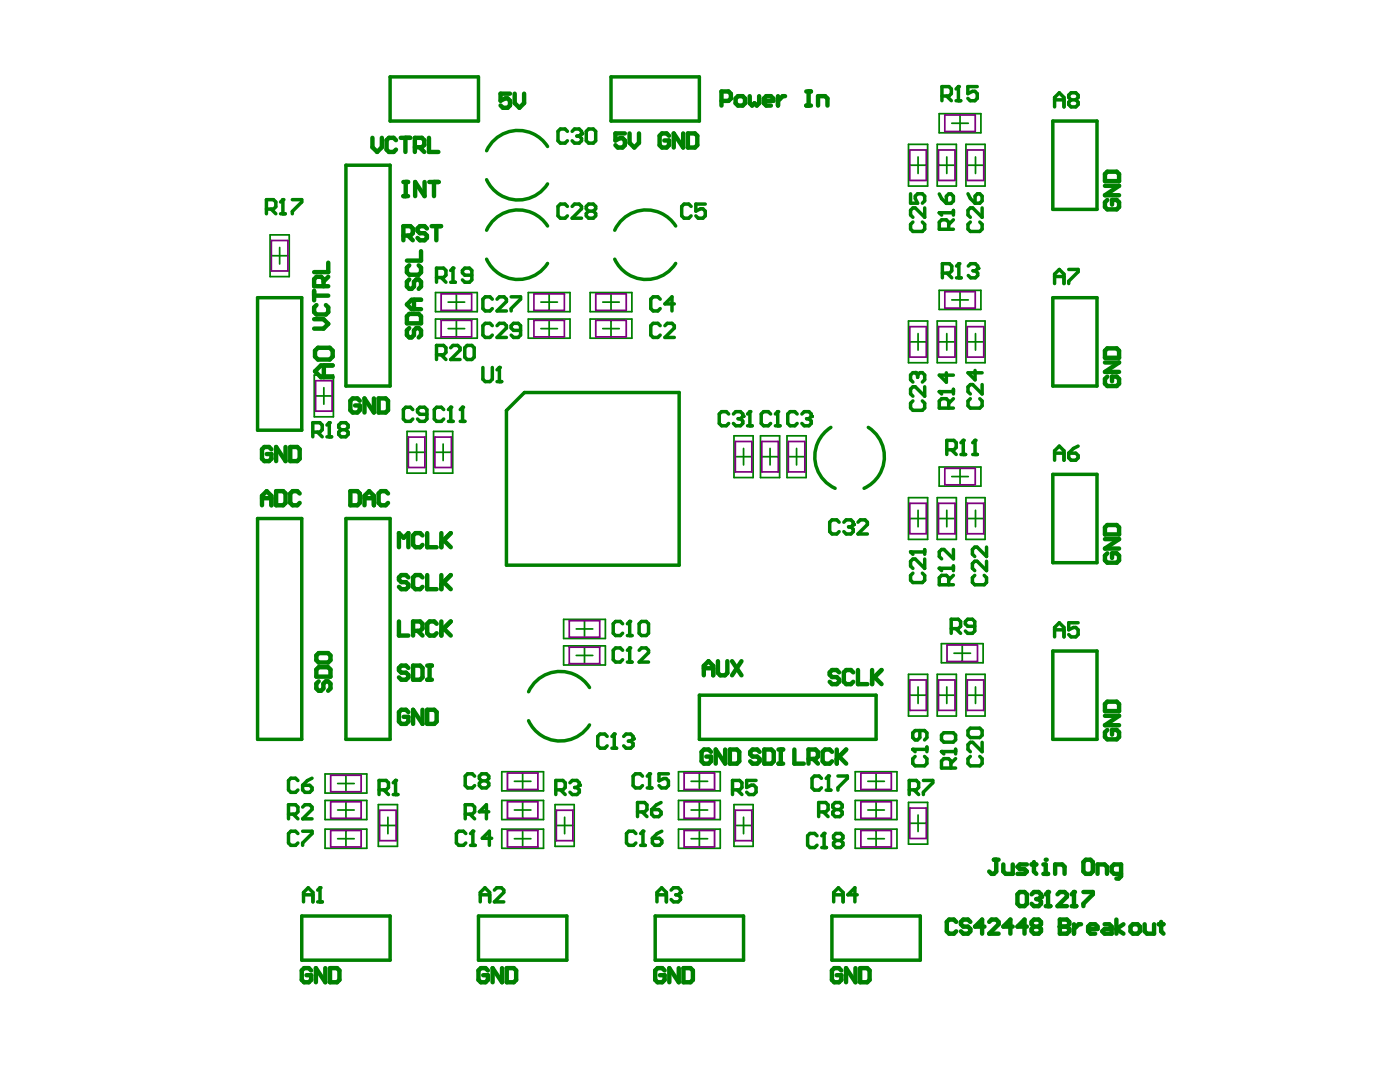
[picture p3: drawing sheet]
<svg xmlns="http://www.w3.org/2000/svg" width="279mm" height="216mm" viewBox="0 0 279 216" stroke-linecap="round" stroke-linejoin="round" font-family="sans-serif">
<g fill="none" stroke="#008000" stroke-width=".35">
<path d="M181.3 28.8h3.8v8.3h-3.8zM181.6 33h3.3M183.2 31.3v3.3M187 28.8h3.9v8.3h-3.9zM187.3 33h3.3M187.4 22.7h8.4v3.8h-8.4zM189 31.3v3.3M189.9 24.6h3.3M191.6 22.9v3.3M192.8 28.8h3.8v8.3h-3.8zM193 33h3.3M194.7 31.3v3.3"/>
<path d="M53.9 46.9h3.8v8.3h-3.8zM54.2 51h3.3M55.8 49.4v3.3M86.9 58.4h8.3v3.8h-8.3zM91.1 58.6v3.3M105.4 58.4h8.4v3.8h-8.4zM109.6 58.6v3.3M117.8 58.4h8.3v3.8h-8.3zM121.9 58.6v3.3M187.4 57.9h8.4v3.9h-8.4zM189.9 59.8h3.3M191.6 58.2v3.3"/>
<path d="M62.7 74.8h3.8v8.4h-3.8zM63 79h3.3M64.6 77.4v3.3M86.9 63.7h8.3v3.8h-8.3zM89.4 65.6h3.3M89.4 60.3h3.3M91.1 63.9v3.3M105.4 63.7h8.4v3.8h-8.4zM107.9 65.6h3.3M107.9 60.3h3.3M109.6 63.9v3.3M117.8 63.7h8.3v3.8h-8.3z"/>
<path d="M120.3 65.6h3.3M120.3 60.3h3.3M121.9 63.9v3.3M181.3 64.1h3.8v8.3h-3.8zM181.6 68.2h3.3M183.2 66.6v3.3M187 64.1h3.9v8.3h-3.9zM187.3 68.2h3.3M189 66.6v3.3M192.8 64.1h3.8v8.3h-3.8zM193 68.2h3.3M194.7 66.6v3.3"/>
<path d="M81.2 86.1h3.9v8.3h-3.9zM81.5 90.2h3.3M83.1 88.6v3.3M86.5 86.1h3.8v8.3h-3.8zM86.8 90.2h3.3M88.4 88.6v3.3M146.5 87h3.8v8.3h-3.8zM146.7 91.1h3.3M148.4 89.5v3.3M151.8 87h3.8v8.3h-3.8zM152 91.1h3.3M153.7 89.5v3.3"/>
<path d="M157.1 87h3.8v8.3h-3.8zM157.3 91.1h3.3M159 89.5v3.3M181.3 99.3h3.8v8.3h-3.8zM187 99.3h3.9v8.3h-3.9zM187.4 93.2h8.4v3.8h-8.4zM189.9 95.1h3.3M191.6 93.4v3.3M192.8 99.3h3.8v8.3h-3.8zM181.6 103.5h3.3M183.2 101.8v3.3M187.3 103.5h3.3"/>
<path d="M189 101.8v3.3M193 103.5h3.3M194.7 101.8v3.3M112.5 123.6h8.3v3.8h-8.3zM112.5 128.9h8.3v3.8h-8.3zM115 130.8h3.3M115 125.5h3.3M116.7 123.8v3.3M116.7 129.1v3.3M181.3 134.6h3.8v8.3h-3.8zM181.6 138.7h3.3M183.2 137.1v3.3"/>
<path d="M187 134.6h3.9v8.3h-3.9zM187.3 138.7h3.3M187.9 128.4h8.3v3.9h-8.3zM189 137.1v3.3M190.4 130.3h3.3M192 128.7v3.3M192.8 134.6h3.8v8.3h-3.8zM193 138.7h3.3M194.7 137.1v3.3M64.9 154.4h8.3v3.8h-8.3zM64.9 159.7h8.3v3.8h-8.3zM67.4 156.3h3.3"/>
<path d="M69 154.7v3.3M69 160v3.3M100.1 154h8.4v3.8h-8.4zM100.1 159.7h8.4v3.8h-8.4zM102.7 155.9h3.3M104.3 154.3v3.2M104.3 160v3.3M135.4 154h8.3v3.8h-8.3zM135.4 159.7h8.3v3.8h-8.3zM137.9 155.9h3.3M139.6 154.3v3.2M139.6 160v3.3"/>
<path d="M170.7 154h8.3v3.8h-8.3zM170.7 159.7h8.3v3.8h-8.3zM173.2 155.9h3.3M174.8 154.3v3.2M174.8 160v3.3M64.9 165.4h8.3v3.9h-8.3zM67.4 167.4h3.3M67.4 161.6h3.3M69 165.7v3.3M75.5 160.6h3.8v8.3h-3.8zM75.8 164.7h3.3M77.4 163.1v3.3"/>
<path d="M100.1 165.4h8.4v3.9h-8.4zM102.7 167.4h3.3M102.7 161.6h3.3M104.3 165.7v3.3M110.8 160.6h3.8v8.3h-3.8zM111 164.7h3.3M112.7 163.1v3.3M135.4 165.4h8.3v3.9h-8.3zM137.9 167.4h3.3M137.9 161.6h3.3M139.6 165.7v3.3M146.5 160.6h3.8v8.3h-3.8z"/>
<path d="M146.7 164.7h3.3M148.4 163.1v3.3M170.7 165.4h8.3v3.9h-8.3zM173.2 167.4h3.3M173.2 161.6h3.3M174.8 165.7v3.3M181.3 160.1h3.8v8.3h-3.8zM181.6 164.3h3.3M183.2 162.6v3.3"/>
</g>
<g fill="none" stroke="#800080" stroke-width=".35">
<path d="M181.6 29.9h3.3v6.1h-3.3zM187.3 29.9h3.3v6.1h-3.3zM188.6 22.9h6v3.3h-6zM193 29.9h3.3v6.1h-3.3zM54.2 48h3.3v6.1h-3.3zM88 58.6h6.1v3.3h-6.1zM106.6 58.6h6v3.3h-6zM118.9 58.6h6.1v3.3h-6.1zM188.6 58.2h6v3.3h-6zM63 76h3.3v6h-3.3zM88 63.9h6.1v3.3h-6.1zM106.6 63.9h6v3.3h-6z"/>
<path d="M118.9 63.9h6.1v3.3h-6.1zM181.6 65.2h3.3v6.1h-3.3zM187.3 65.2h3.3v6.1h-3.3zM193 65.2h3.3v6.1h-3.3zM81.5 87.2h3.3v6.1h-3.3zM86.8 87.2h3.3v6.1h-3.3zM146.7 88.1h3.3v6.1h-3.3zM152 88.1h3.3v6.1h-3.3zM157.3 88.1h3.3v6.1h-3.3zM188.6 93.4h6v3.3h-6zM181.6 100.4h3.3v6.1h-3.3zM187.3 100.4h3.3v6.1h-3.3z"/>
<path d="M193 100.4h3.3v6.1h-3.3zM113.6 123.8h6.1v3.3h-6.1zM113.6 129.1h6.1v3.3h-6.1zM181.6 135.7h3.3v6.1h-3.3zM187.3 135.7h3.3v6.1h-3.3zM189 128.7h6.1v3.3h-6.1zM193 135.7h3.3v6.1h-3.3zM66 154.7h6.1v3.3h-6.1zM66 160h6.1v3.3h-6.1zM101.3 154.3h6v3.2h-6zM101.3 160h6v3.3h-6zM136.5 154.3h6.1v3.2h-6.1z"/>
<path d="M136.5 160h6.1v3.3h-6.1zM171.8 154.3h6.1v3.2h-6.1zM171.8 160h6.1v3.3h-6.1zM66 165.7h6.1v3.3h-6.1zM75.8 161.7h3.3v6h-3.3zM101.3 165.7h6v3.3h-6zM111 161.7h3.3v6h-3.3zM136.5 165.7h6.1v3.3h-6.1zM146.7 161.7h3.3v6h-3.3zM171.8 165.7h6.1v3.3h-6.1zM181.6 161.2h3.3v6.1h-3.3z"/>
</g>
<g fill="none" stroke="#008000" stroke-width=".69">
<path d="M77.9 15.3h17.6v8.9h-17.6zM121.9 15.3h17.7v8.9h-17.7zM69 33h8.9v44h-8.9zM210.1 24.2h8.8v17.6h-8.8zM51.4 59.4h8.8v26.4h-8.8zM137.9 41.2l-.4-.5h-1l-.5 .5v1.9l.5 .4h1l.4-.4M140.7 40.7h-1.8v1.4l.9-.4h.5l.4 .4v1l-.4 .4h-1l-.4-.4M210.1 59.4h8.8v17.6h-8.8zM101.1 81.9l3.6-3.6h30.8v34.5h-34.4zM159.1 82.6l-.5-.5h-.9l-.5 .5v1.9l.5 .5h.9l.5-.5M160 82.6l.5-.5h.9l.5 .5v.5M210.1 94.7h8.8v17.6h-8.8z"/>
<path d="M51.4 103.5h8.8v44h-8.8zM69 103.5h8.9v44h-8.9zM139.6 138.7h35.2v8.8h-35.2zM210.1 129.9h8.8v17.6h-8.8zM60.2 182.8h17.7v8.8h-17.7zM95.5 182.8h17.6v8.8h-17.6zM130.8 182.8h17.6v8.8h-17.6zM166 182.8h17.7v8.8h-17.7z"/>
</g>
<path d="M81.7 52.9l-.5 .5v1l.5 .4h1.9l.4-.4v-1l-.4-.5M81.7 55.8l-.5 .4v1l.5 .4h.4l.5-.4v-1l.5-.4h.5l.4 .4v1l-.4 .4M82.6 59.8v1.9M84 50.1v1.9h-2.8M84 59.8h-1.9l-.9 1 .9 .9h1.9M81.7 65.5l-.5 .4v1l.5 .4h.4l.5-.4v-1l.5-.4h.5l.4 .4v1l-.4 .4M81.7 62.6h1.9l.4 .5v1.4h-2.8v-1.4z" fill="none" stroke="#008000" stroke-width=".88"/>
<circle cx="161.9" cy="83.1" r=".35" fill="#008000"/>
<path d="M161 83.6h.4M161.4 83.6l.5 .4v.5l-.5 .5h-.9l-.5-.5M161.9 83.1l-.5 .5M187.9 150h2.8M189.8 153.3v-1.5l-.5-.4h-.9l-.5 .4v1.5h2.8M190.7 151.4l-.9 .9M190.7 149.5v.9" fill="none" stroke="#008000" stroke-width=".69"/>
<circle cx="187.9" cy="150" r=".35" fill="#008000"/>
<path d="M187.5 78.1h2.8M190.3 79.6l-1 .9M190.3 77.7v.9M189.3 81.4v-1.4l-.4-.4h-1l-.4 .4v1.4h2.8M187.9 150l.5 .4M187.9 146.7l.5-.5h1.8l.5 .5v.9l-.5 .5h-1.8l-.5-.5z" fill="none" stroke="#008000" stroke-width=".69"/>
<circle cx="187.5" cy="78.1" r=".35" fill="#008000"/>
<path d="M187.5 42.5h2.8M189.3 45.7v-1.4l-.4-.4h-1l-.4 .4v1.4h2.8M190.3 43.9l-1 .9M190.3 42v.9M187.5 78.1l.4 .5M188.9 74.4v1.9l-1.4-1.4h2.8" fill="none" stroke="#008000" stroke-width=".69"/>
<circle cx="187.5" cy="42.5" r=".35" fill="#008000"/>
<g fill="none" stroke="#008000" stroke-width=".69">
<path d="M187.5 38.7l.4 .9 1 1M188.9 39.2l.4-.5h.5l.5 .5v.9l-.5 .5h-.9zM193.2 38.7l.5 .9 .9 .9M195.1 38.7h.4l.5 .4v1l-.5 .4h-.9v-1.4zM187.5 42.5l.4 .4M193.7 44.3l-.5 .5v.9l.5 .5h1.8l.5-.5v-.9l-.5-.5M196 41.5v1.9l-1.9-1.9h-.4l-.5 .5v.9l.5 .5M193.7 79.6l-.5 .4v1l.5 .4h1.8l.5-.4v-1l-.5-.4M194.6 73.9v1.9l-1.4-1.4h2.8M196 76.7v1.9l-1.9-1.9h-.4l-.5 .5v.9l.5 .5M187.5 113.4h2.8M189.3 116.7v-1.4l-.4-.5h-1l-.4 .5v1.4h2.8"/>
<path d="M190.3 112.9v1M190.3 114.8l-1 .9M193.7 150.9l-.5 .5v.9l.5 .5h1.8l.5-.5v-.9l-.5-.5M193.7 145.3h1.8l.5 .5v.9l-.5 .5h-1.8l-.5-.5v-.9zM196 148.1v1.9l-1.9-1.9h-.4l-.5 .5v.9l.5 .5"/>
</g>
<circle cx="187.5" cy="113.4" r=".35" fill="#008000"/>
<path d="M187.5 113.4l.4 .5M190.3 109.6v1.9l-1.9-1.9h-.5l-.4 .5v.9l.4 .5M194.5 114.8l-.4 .5v.9l.4 .5h1.9l.5-.5v-.9l-.5-.5M196.9 109.2v1.8l-1.9-1.8h-.5l-.4 .4v1l.4 .4M196.9 112v1.9l-1.9-1.9h-.5l-.4 .5v.9l.4 .5M75.7 157.6h1.4l.4-.5v-.9l-.4-.5h-1.4v2.8M76.6 157.6l.9 .9M78.5 158.5h.9M78.9 155.7v2.8" fill="none" stroke="#008000" stroke-width=".69"/>
<circle cx="78.9" cy="155.7" r=".35" fill="#008000"/>
<path d="M62.4 86.2h1.4l.5-.4v-1l-.5-.5h-1.4v2.9M63.4 86.2l.9 1M65.2 87.2h1M65.7 84.3v2.9M78.9 155.7l-.4 .5" fill="none" stroke="#008000" stroke-width=".69"/>
<path d="M81.5 142.1l-.5-.5h-.9l-.5 .5v1.9l.5 .4h.9l.5-.4v-1h-.9M84.3 141.6v2.8l-1.9-2.8v2.8M85.3 141.6h1.4l.4 .5v1.9l-.4 .4h-1.4z" fill="none" stroke="#008000" stroke-width=".88"/>
<circle cx="65.7" cy="84.3" r=".35" fill="#008000"/>
<path d="M65.7 84.3l-.5 .5M68.1 85.8l-.5-.5v-.5l.5-.5h.9l.5 .5v.5l-.5 .5M68.1 85.8l-.5 .4v.5l.5 .5h.9l.5-.5v-.5l-.5-.4M68.1 85.8h.9M110.9 157.6h1.4l.5-.5v-.9l-.5-.5h-1.4v2.8M111.9 157.6l.9 .9M113.7 156.2l.5-.5h.9l.5 .5v.5M95.8 180v-1.9l1-1 .9 1v1.9M95.8 178.5h1.9M98.7 177.6l.4-.5h1l.4 .5v.5l-1.8 1.9h1.8" fill="none" stroke="#008000" stroke-width=".69"/>
<path d="M80.5 36.3h.9M80.5 39.1h.9M81 36.3v2.8M84.7 36.3v2.8l-1.8-2.8v2.8M85.7 36.3h1.9M86.6 36.3v2.8M71.8 80l-.5-.5h-.9l-.5 .5v1.8l.5 .5h.9l.5-.5v-.9h-.9M74.6 79.5v2.8l-1.9-2.8v2.8M75.6 79.5h1.4l.4 .5v1.8l-.4 .5h-1.4z" fill="none" stroke="#008000" stroke-width=".88"/>
<circle cx="115.6" cy="156.7" r=".35" fill="#008000"/>
<g fill="none" stroke="#008000" stroke-width=".69">
<path d="M98.3 65l-.5-.5h-1l-.4 .5v1.9l.4 .4h1l.5-.4M99.2 65l.5-.5h.9l.5 .5v.5l-1.9 1.8h1.9M103.9 65.9h-1.4l-.5-.4v-.5l.5-.5h.9l.5 .5v1.9l-.5 .4h-.9l-.5-.4M94.7 154.9l-.4-.5h-1l-.5 .5v1.9l.5 .4h1l.4-.4M96.1 155.8l-.4-.5v-.4l.4-.5h1l.4 .5v.4l-.4 .5M96.1 155.8l-.4 .5v.5l.4 .4h1l.4-.4v-.5l-.4-.5M96.1 155.8h1M114.7 157.1h.4M115.1 157.1l.5 .5v.5l-.5 .4h-.9l-.5-.4M115.6 156.7l-.5 .4M131.1 180v-1.9l1-1 .9 1v1.9M131.1 178.5h1.9"/>
<path d="M133.9 177.6l.5-.5h.9l.5 .5v.5"/>
</g>
<circle cx="135.8" cy="178.1" r=".35" fill="#008000"/>
<path d="M128.2 154.9l-.4-.5h-1l-.5 .5v1.9l.5 .4h1l.4-.4M129.2 157.2h.9M129.6 154.4v2.8M134.9 178.5h.4M135.3 178.5l.5 .5v.5l-.5 .5h-.9l-.5-.5M135.8 178.1l-.5 .4" fill="none" stroke="#008000" stroke-width=".69"/>
<circle cx="129.6" cy="154.4" r=".35" fill="#008000"/>
<path d="M131.8 65l-.5-.5h-1l-.4 .5v1.9l.4 .4h1l.5-.4M132.7 65l.5-.5h.9l.5 .5v.5l-1.9 1.8h1.9M129.6 154.4l-.4 .5M133.4 154.4h-1.9v1.4l1-.5h.4l.5 .5v1l-.5 .4h-.9l-.5-.4M163.9 155.3l-.4-.5h-1l-.4 .5v1.9l.4 .5h1l.4-.5M164.9 157.7h.9M165.3 154.8v2.9M166.4 180v-1.9l.9-1 1 1v1.9M166.4 178.5h1.9M171.1 178.5h-1.9l1.4-1.4v2.9" fill="none" stroke="#008000" stroke-width=".69"/>
<circle cx="165.3" cy="154.8" r=".35" fill="#008000"/>
<path d="M56.5 39.8v2.9M53.2 41.7h1.4l.4-.4v-1l-.4-.5h-1.4v2.9M54.1 41.7l.9 1M56 42.7h.9M165.3 154.8l-.4 .5M167.2 154.8h1.9v.5l-1.9 1.9v.5M181.5 157.6h1.4l.4-.5v-.9l-.4-.5h-1.4v2.8M182.4 157.6l.9 .9M184.3 155.7h1.9v.5l-1.9 1.9v.4" fill="none" stroke="#008000" stroke-width=".69"/>
<g fill="none" stroke="#008000" stroke-width=".88">
<path d="M52.3 99.4h1.9M54.2 89.7l-.5-.5h-.9l-.5 .5v1.8l.5 .5h.9l.5-.5v-.9h-1M55.1 98h1.4l.5 .5v1.9l-.5 .4h-1.4zM57 89.2v2.8l-1.9-2.8v2.8M57.9 89.2h1.4l.5 .5v1.8l-.5 .5h-1.4zM59.8 98.5l-.5-.5h-.9l-.5 .5v1.9l.5 .4h.9l.5-.4M52.3 100.8v-1.9l.9-.9 1 .9v1.9M151.6 150l-.5-.4h-.9l-.5 .4v.5l.5 .5h.9l.5 .4v.5l-.5 .5h-.9l-.5-.5M152.5 149.6h1.4l.5 .4v1.9l-.5 .5h-1.4zM155.4 149.6h.9M155.4 152.4h.9M155.8 149.6v2.8"/>
<path d="M158.5 149.6v2.8h1.9M161.4 151.4h1.4l.4-.4v-1l-.4-.4h-1.4v2.8M162.3 151.4l.9 1M166.1 150l-.5-.4h-1l-.4 .4v1.9l.4 .5h1l.5-.5M167 149.6v2.8M167.5 151l1.4 1.4M168.9 149.6l-1.9 1.8"/>
</g>
<circle cx="56.5" cy="39.8" r=".35" fill="#008000"/>
<path d="M56.5 39.8l-.5 .5M58.3 39.8h1.9v.5l-1.9 1.9v.5M82.4 81.7l-.5-.4h-.9l-.5 .4v1.9l.5 .5h.9l.5-.5M85.2 82.7h-1.4l-.5-.5v-.5l.5-.4h.9l.5 .4v1.9l-.5 .5h-.9l-.5-.5M92.8 162.5h1.5l.4-.5v-1l-.4-.4h-1.5v2.8M93 166.3l-.5-.4h-.9l-.5 .4v1.9l.5 .5h.9l.5-.5M93.8 162.5l.9 .9M93.9 168.7h.9M94.4 165.9v2.8M97.5 162h-1.8l1.4-1.4v2.8" fill="none" stroke="#008000" stroke-width=".69"/>
<g fill="none" stroke="#008000" stroke-width=".88">
<path d="M80.5 47h1.4l.5-.5v-.9l-.5-.5h-1.4v2.8M81.4 47l1 .9M85.2 45.6l-.5-.5h-.9l-.5 .5v.5l.5 .4h.9l.5 .5v.5l-.5 .4h-.9l-.5-.4M86.1 45.1h1.9M87.1 45.1v2.8M62.9 70l.6-.6h2.3l.6 .6v1.2l-.6 .5h-2.3l-.6-.5zM64.6 72.9v2.4M66.4 72.9h-2.4l-1.1 1.2 1.1 1.2h2.4M69.9 98h1.4l.5 .5v1.9l-.5 .4h-1.4zM72.7 99.4h1.9M77.4 98.5l-.4-.5h-1l-.4 .5v1.9l.4 .4h1l.4-.4M72.7 100.8v-1.9l1-.9 .9 .9v1.9"/>
<path d="M63.1 133.6l.5-.5h1.9l.5 .5v1.4h-2.9zM63.6 136l-.5 .4v1l.5 .4h.5l.4-.4v-1l.5-.4h.5l.5 .4v1l-.5 .4M63.6 130.3h1.9l.5 .5v.9l-.5 .5h-1.9l-.5-.5v-.9zM81.5 133.3l-.5-.5h-.9l-.5 .5v.5l.5 .4h.9l.5 .5v.5l-.5 .4h-.9l-.5-.4M82.4 132.8h1.4l.5 .5v1.9l-.5 .4h-1.4zM85.3 132.8h.9M85.3 135.6h.9M85.7 132.8v2.8M97.4 193.6l-.5-.4h-.9l-.5 .4v1.9l.5 .5h.9l.5-.5v-.9h-1M100.2 193.2v2.8l-1.9-2.8v2.8M101.1 193.2h1.4l.5 .4v1.9l-.5 .5h-1.4z"/>
</g>
<circle cx="94.4" cy="165.9" r=".35" fill="#008000"/>
<path d="M98.3 59.7l-.5-.5h-1l-.4 .5v1.9l.4 .4h1l.5-.4M99.2 59.7l.5-.5h.9l.5 .5v.5l-1.9 1.8h1.9M102 59.2h1.9v.5l-1.9 1.9v.4M96.4 73.3v2.4l.4 .4h1l.5-.4v-2.4M99.2 76.1h.9M99.7 73.3v2.8M94.4 165.9l-.5 .4M98.1 167.3h-1.8l1.4-1.4v2.8" fill="none" stroke="#008000" stroke-width=".69"/>
<circle cx="99.7" cy="73.3" r=".35" fill="#008000"/>
<path d="M99.7 73.3l-.5 .5M126.9 166.3l-.5-.4h-.9l-.5 .4v1.9l.5 .5h.9l.5-.5M127.2 162h1.4l.5-.5v-.9l-.5-.5h-1.4v2.9M127.8 168.7h1M128.2 162l.9 1M128.3 165.9v2.8M130.1 161.5h1.4l.4 .5v.5l-.4 .5h-1l-.4-.5zM131.9 160.1l-.9 .5-.9 .9" fill="none" stroke="#008000" stroke-width=".69"/>
<path d="M101.8 18.7h-1.9v1.4l.9-.5h.5l.5 .5v.9l-.5 .5h-.9l-.5-.5M102.7 18.7v1.9l1 .9 .9-.9v-1.9M132.6 193.6l-.4-.4h-1l-.4 .4v1.9l.4 .5h1l.4-.5v-.9h-.9M135.5 193.2v2.8l-1.9-2.8v2.8M136.4 193.2h1.4l.5 .4v1.9l-.5 .5h-1.4z" fill="none" stroke="#008000" stroke-width=".88"/>
<circle cx="128.3" cy="165.9" r=".35" fill="#008000"/>
<path d="M121.2 146.9l-.5-.4h-.9l-.5 .4v1.9l.5 .5h.9l.5-.5M122.1 149.3h1M122.6 146.5v2.8M128.3 165.9l-.5 .4M130.2 167.3h1.4l.5 .4v.5l-.5 .5h-.9l-.5-.5zM132.1 165.9l-1 .4-.9 1" fill="none" stroke="#008000" stroke-width=".69"/>
<circle cx="122.6" cy="146.5" r=".35" fill="#008000"/>
<path d="M122.6 146.5l-.5 .4M124.5 146.9l.4-.4h1l.4 .4v.5" fill="none" stroke="#008000" stroke-width=".69"/>
<circle cx="126.3" cy="147.4" r=".35" fill="#008000"/>
<path d="M124.3 124.5l-.5-.5h-.9l-.5 .5v1.8l.5 .5h.9l.5-.5M125.2 126.8h.9M125.7 124v2.8M125.4 147.9h.5M125.9 147.9l.4 .5v.4l-.4 .5h-1l-.4-.5M126.3 147.4l-.4 .5" fill="none" stroke="#008000" stroke-width=".69"/>
<circle cx="125.7" cy="124" r=".35" fill="#008000"/>
<path d="M124.3 129.8l-.5-.5h-.9l-.5 .5v1.8l.5 .5h.9l.5-.5M125.2 132.1h.9M125.7 124l-.5 .5M125.7 129.3v2.8M127.6 124.5l.4-.5h1l.4 .5v1.8l-.4 .5h-1l-.4-.5z" fill="none" stroke="#008000" stroke-width=".69"/>
<circle cx="125.7" cy="129.3" r=".35" fill="#008000"/>
<path d="M131.8 59.7l-.5-.5h-1l-.4 .5v1.9l.4 .4h1l.5-.4M134.6 60.6h-1.9l1.4-1.4v2.8M125.7 129.3l-.5 .5M127.6 129.8l.4-.5h1l.4 .5v.4l-1.8 1.9h1.8M163.1 166.8l-.5-.5h-1l-.4 .5v1.9l.4 .4h1l.5-.4M163.4 162h1.4l.5-.5v-.9l-.5-.5h-1.4v2.9M164 169.1h.9M164.3 162l1 1M164.5 166.3v2.8M166.7 161.5l-.5-.4v-.5l.5-.5h.9l.5 .5v.5l-.5 .4M166.7 161.5l-.5 .5v.5l.5 .5h.9l.5-.5v-.5l-.5-.5M166.7 161.5h.9" fill="none" stroke="#008000" stroke-width=".69"/>
<path d="M124.7 26.6h-1.9v1.4l1-.4h.4l.5 .4v1l-.5 .4h-.9l-.5-.4M125.6 26.6v1.9l1 .9 .9-.9v-1.9M133.5 27.1l-.5-.5h-.9l-.5 .5v1.9l.5 .4h.9l.5-.4v-1h-.9M136.3 26.6v2.8l-1.8-2.8v2.8M137.3 26.6h1.4l.5 .5v1.9l-.5 .4h-1.4z" fill="none" stroke="#008000" stroke-width=".88"/>
<circle cx="164.5" cy="166.3" r=".35" fill="#008000"/>
<path d="M167.5 104.2l-.5-.5h-.9l-.5 .5v1.9l.5 .5h.9l.5-.5M168.4 104.2l.5-.5h.9l.5 .5v.5M164.5 166.3l-.5 .5M166.8 167.7l-.5-.5v-.4l.5-.5h1l.4 .5v.4l-.4 .5M166.8 167.7l-.5 .5v.5l.5 .4h1l.4-.4v-.5l-.4-.5M166.8 167.7h1" fill="none" stroke="#008000" stroke-width=".69"/>
<circle cx="170.3" cy="104.7" r=".35" fill="#008000"/>
<path d="M153.8 82.6l-.5-.5h-.9l-.5 .5v1.9l.5 .5h.9l.5-.5M154.7 85h1M155.2 82.1v2.9M169.3 105.1h.5M169.8 105.1l.5 .5v.5l-.5 .5h-.9l-.5-.5M170.3 104.7l-.5 .4M171.2 104.2l.5-.5h.9l.5 .5v.5l-1.9 1.9h1.9" fill="none" stroke="#008000" stroke-width=".69"/>
<circle cx="155.2" cy="82.1" r=".35" fill="#008000"/>
<path d="M155.2 82.1l-.5 .5M182.2 149.5h2.8M182.6 150.9l-.4 .5v.9l.4 .5h1.9l.5-.5v-.9l-.5-.5M185 149.1v.9" fill="none" stroke="#008000" stroke-width=".69"/>
<circle cx="182.2" cy="149.5" r=".35" fill="#008000"/>
<path d="M189 89.7h1.4l.4-.4v-1l-.4-.4h-1.4v2.8M189.9 89.7l.9 1M191.8 90.7h.9M192.2 87.9v2.8M189.8 125.4h1.4l.5-.4v-1l-.5-.4h-1.4v2.8M190.8 125.4l.9 1M194.5 125h-1.4l-.4-.5v-.5l.4-.4h1l.4 .4v1.9l-.4 .5h-1l-.4-.5M182.2 149.5l.4 .5M183.6 145.8v1.4l-.5 .4h-.5l-.4-.4v-1l.4-.4h1.9l.5 .4v1l-.5 .4" fill="none" stroke="#008000" stroke-width=".69"/>
<circle cx="192.2" cy="87.9" r=".35" fill="#008000"/>
<path d="M192.2 87.9l-.4 .4M194.1 90.7h1M194.6 87.9v2.8" fill="none" stroke="#008000" stroke-width=".69"/>
<circle cx="194.6" cy="87.9" r=".35" fill="#008000"/>
<path d="M182.2 80l-.5 .5v.9l.5 .5h1.9l.4-.5v-.9l-.4-.5M182.7 74.4h-.5l-.5 .4v1l.5 .4M184.5 77.2v1.9l-1.8-1.9h-.5l-.5 .4v1l.5 .5M194.6 87.9l-.5 .4" fill="none" stroke="#008000" stroke-width=".69"/>
<circle cx="182.7" cy="74.4" r=".35" fill="#008000"/>
<path d="M188.1 54.5h1.4l.4-.5v-.9l-.4-.5h-1.4v2.8M189 54.5l.9 .9M190.9 55.4h.9M191.4 52.6v2.8M182.7 74.4l.4 .4M183.1 74.8v.5M183.1 74.8l.5-.4h.5l.4 .4v1l-.4 .4" fill="none" stroke="#008000" stroke-width=".69"/>
<circle cx="191.4" cy="52.6" r=".35" fill="#008000"/>
<path d="M191.4 52.6l-.5 .5M193.2 53.1l.5-.5h1l.4 .5v.5" fill="none" stroke="#008000" stroke-width=".69"/>
<circle cx="195.1" cy="53.6" r=".35" fill="#008000"/>
<path d="M188 19.2h1.4l.5-.5v-1l-.5-.4h-1.4v2.8M188.9 19.2l1 .9M191.3 17.3v2.8M181.7 38.7v1.8h1.4l-.4-.9v-.5l.4-.4h1l.4 .4v1l-.4 .4M190.8 20.1h.9M182.2 44.3l-.5 .5v.9l.5 .5h1.9l.4-.5v-.9l-.4-.5M184.5 41.5v1.9l-1.8-1.9h-.5l-.5 .5v.9l.5 .5M194.2 54h.5M194.7 54l.4 .5v.5l-.4 .4h-1l-.5-.4M195.1 53.6l-.4 .4" fill="none" stroke="#008000" stroke-width=".69"/>
<circle cx="191.3" cy="17.3" r=".35" fill="#008000"/>
<g fill="none" stroke="#008000" stroke-width=".69">
<path d="M191.3 17.3l-.5 .4M195 17.3h-1.8v1.4l.9-.5h.5l.4 .5v.9l-.4 .5h-1l-.4-.5M210.5 19.9h1.8M213.8 19.9l-.5-.4v-.5l.5-.5h.9l.5 .5v.5l-.5 .4M213.8 19.9l-.5 .5v.5l.5 .4h.9l.5-.4v-.5l-.5-.5M213.8 19.9h.9M210.5 21.3v-1.8l.9-1 .9 1v1.8M210.5 56.6v-1.9l.9-.9 .9 .9v1.9M210.5 55.2h1.8M213.3 53.8h1.9v.4l-1.9 1.9v.5M210.5 91.8v-1.8l.9-1 .9 1v1.8M210.5 90.4h1.8"/>
<path d="M213.3 90.4h1.4l.5 .5v.5l-.5 .4h-.9l-.5-.4zM215.2 89l-1 .5-.9 .9M181.7 110.1h2.8M182.2 114.4l-.5 .4v1l.5 .4h1.9l.4-.4v-1l-.4-.4M184.5 111.5v1.9l-1.8-1.9h-.5l-.5 .5v1l.5 .4M184.5 109.7v.9M210.5 127.1v-1.9l.9-.9 .9 .9v1.9M210.5 125.7h1.8M215.2 124.3h-1.9v1.4l.9-.5h.5l.5 .5v.9l-.5 .5h-.9l-.5-.5"/>
</g>
<g fill="none" stroke="#008000" stroke-width=".88">
<path d="M74.3 27.5v1.9l1 .9 .9-.9v-1.9M79 28l-.4-.5h-1l-.5 .5v1.9l.5 .4h1l.4-.4M80 27.5h1.9M80.9 27.5v2.8M82.8 29.4h1.4l.5-.5v-.9l-.5-.5h-1.4v2.8M83.7 29.4l1 .9M85.6 27.5v2.8h1.9M220.5 37.1h2.8l-2.8 1.9h2.8M221 34.3h1.9l.4 .4v1.4h-2.8v-1.4zM221 39.9l-.5 .5v.9l.5 .5h1.9l.4-.5v-.9l-.4-.5h-1v.9M62.7 58.1v1.8M62.7 59h2.8"/>
<path d="M64.6 57.1v-1.4l-.5-.5h-.9l-.5 .5v1.4h2.8M65.5 52.4v1.9h-2.8M65.5 55.2l-.9 1M62.7 63.7h1.9l.9 .9-.9 1h-1.9M63.2 60.9l-.5 .4v1l.5 .5h1.8l.5-.5v-1l-.5-.4M220.5 72.3h2.8l-2.8 1.9h2.8M221 69.5h1.9l.4 .5v1.4h-2.8v-1.4zM221 75.1l-.5 .5v1l.5 .4h1.9l.4-.4v-1l-.4-.5h-1v1M220.5 107.6h2.8l-2.8 1.9h2.8M221 110.4l-.5 .5v.9l.5 .5h1.9l.4-.5v-.9l-.4-.5h-1v.9M221 104.8h1.9l.4 .4v1.4h-2.8v-1.4z"/>
</g>
<circle cx="181.7" cy="110.1" r=".35" fill="#008000"/>
<path d="M181.7 110.1l.5 .5M60.6 180v-1.9l.9-1 1 1v1.9M60.6 178.5h1.9M63.4 180h.9M63.9 177.1v2.9" fill="none" stroke="#008000" stroke-width=".69"/>
<path d="M220.5 142.8h2.8l-2.8 1.9h2.8M221 145.6l-.5 .5v1l.5 .4h1.9l.4-.4v-1l-.4-.5h-1v1M221 140h1.9l.4 .5v1.4h-2.8v-1.4z" fill="none" stroke="#008000" stroke-width=".88"/>
<circle cx="63.9" cy="177.1" r=".35" fill="#008000"/>
<g fill="none" stroke="#008000" stroke-width=".69">
<path d="M87.1 70.8h1.4l.5-.5v-.9l-.5-.5h-1.4v2.8M88.1 70.8l.9 .9M89.9 69.4l.5-.5h.9l.5 .5v.5l-1.9 1.8h1.9M92.8 69.4l.4-.5h1l.4 .5v1.9l-.4 .4h-1l-.4-.4zM88.6 81.7l-.5-.4h-1l-.4 .4v1.9l.4 .5h1l.5-.5M89.5 84.1h.9M90 81.3v2.8M59.5 155.8l-.5-.5h-1l-.4 .5v1.8l.4 .5h1l.5-.5M60.4 156.7h1.4l.5 .5v.4l-.5 .5h-.9l-.5-.5zM62.3 155.3l-1 .5-.9 .9M146.2 157.6h1.4l.5-.5v-.9l-.5-.5h-1.4v2.8M147.1 157.6l1 .9"/>
<path d="M150.9 155.7h-1.9v1.4l.9-.4h.5l.5 .4v1l-.5 .4h-.9l-.5-.4M57.6 162.5h1.4l.5-.5v-1l-.5-.4h-1.4v2.8M58.5 162.5l1 .9M59.5 166.3l-.5-.4h-1l-.4 .4v1.9l.4 .5h1l.5-.5M60.4 165.9h1.9v.4l-1.9 1.9v.5M60.4 161l.5-.4h.9l.5 .4v.5l-1.9 1.9h1.9M63.9 177.1l-.5 .5"/>
</g>
<g fill="none" stroke="#008000" stroke-width=".88">
<path d="M79.6 109.2v-2.8l1 .9 .9-.9v2.8M81.5 115.2l-.5-.5h-.9l-.5 .5v.5l.5 .5h.9l.5 .4v.5l-.5 .5h-.9l-.5-.5M84.3 115.2l-.5-.5h-.9l-.5 .5v1.9l.5 .5h.9l.5-.5M84.3 106.8l-.5-.4h-.9l-.5 .4v1.9l.5 .5h.9l.5-.5M85.3 114.7v2.9h1.8M85.3 106.4v2.8h1.8M88.1 106.4v2.8M88.1 114.7v2.9M88.6 116.2l1.4 1.4M88.6 107.8l1.4 1.4M90 114.7l-1.9 1.9M90 106.4l-1.9 1.9"/>
<path d="M79.6 124v2.8h1.9M82.4 125.9h1.4l.5-.5v-.9l-.5-.5h-1.4v2.8M83.4 125.9l.9 .9M87.1 124.5l-.4-.5h-1l-.4 .5v1.8l.4 .5h1l.4-.5M88.1 124v2.8M88.6 125.4l1.4 1.4M90 124l-1.9 1.9M167.5 134.2l-.5-.5h-.9l-.5 .5v.4l.5 .5h.9l.5 .5v.4l-.5 .5h-.9l-.5-.5M170.3 134.2l-.5-.5h-.9l-.5 .5v1.8l.5 .5h.9l.5-.5M171.2 133.7v2.8h1.9M174 133.7v2.8M174.5 135.1l1.4 1.4"/>
<path d="M175.9 133.7l-1.9 1.9M141.9 150l-.5-.4h-.9l-.5 .4v1.9l.5 .5h.9l.5-.5v-.9h-.9M144.7 149.6v2.8l-1.9-2.8v2.8M145.7 149.6h1.4l.4 .4v1.9l-.4 .5h-1.4zM62.1 193.6l-.5-.4h-.9l-.5 .4v1.9l.5 .5h.9l.5-.5v-.9h-.9M64.9 193.2v2.8l-1.9-2.8v2.8M65.9 193.2h1.4l.4 .4v1.9l-.4 .5h-1.4z"/>
</g>
<circle cx="90" cy="81.3" r=".35" fill="#008000"/>
<path d="M90 81.3l-.5 .4M91.8 84.1h1M92.3 81.3v2.8" fill="none" stroke="#008000" stroke-width=".69"/>
<circle cx="92.3" cy="81.3" r=".35" fill="#008000"/>
<path d="M87.1 55.4h1.4l.5-.5v-.9l-.5-.5h-1.4v2.8M88.1 55.4l.9 .9M89.9 56.3h1M90.4 53.5v2.8M92.3 81.3l-.5 .4" fill="none" stroke="#008000" stroke-width=".69"/>
<circle cx="90.4" cy="53.5" r=".35" fill="#008000"/>
<path d="M90.4 53.5l-.5 .5M94.2 54.9h-1.4l-.5-.5v-.4l.5-.5h.9l.5 .5v1.8l-.5 .5h-.9l-.5-.5M145.4 82.6l-.4-.5h-1l-.5 .5v1.9l.5 .5h1l.4-.5M146.4 82.6l.4-.5h1l.4 .5v.5" fill="none" stroke="#008000" stroke-width=".69"/>
<path d="M140.5 134.8v-1.9l.9-1 .9 1v1.9M140.5 133.3h1.8M143.3 131.9v2.4l.4 .5h1l.5-.5v-2.4M146.1 131.9l1.9 2.9M148 131.9l-1.9 2.9M167.9 193.6l-.5-.4h-.9l-.5 .4v1.9l.5 .5h.9l.5-.5v-.9h-.9M170.7 193.2v2.8l-1.9-2.8v2.8M171.7 193.2h1.4l.4 .4v1.9l-.4 .5h-1.4z" fill="none" stroke="#008000" stroke-width=".88"/>
<circle cx="148.2" cy="83.1" r=".35" fill="#008000"/>
<path d="M147.3 83.6h.5M147.8 83.6l.4 .4v.5l-.4 .5h-1l-.4-.5M148.2 83.1l-.4 .5M149.2 85h.9M149.7 82.1v2.9" fill="none" stroke="#008000" stroke-width=".69"/>
<circle cx="149.7" cy="82.1" r=".35" fill="#008000"/>
<path d="M113.2 26.2l-.4-.5h-1l-.4 .5v1.9l.4 .5h1l.4-.5M114.2 26.2l.5-.5h.9l.5 .5v.5M113.2 41.2l-.4-.5h-1l-.4 .5v1.9l.4 .4h1l.4-.4M114.2 41.2l.5-.5h.9l.5 .5v.5l-1.9 1.8h1.9M117.5 42.1l-.5-.4v-.5l.5-.5h.9l.5 .5v.5l-.5 .4M117.5 42.1l-.5 .5v.5l.5 .4h.9l.5-.4v-.5l-.5-.5M117.5 42.1h.9M149.7 82.1l-.5 .5" fill="none" stroke="#008000" stroke-width=".69"/>
<circle cx="116.1" cy="26.7" r=".35" fill="#008000"/>
<path d="M115.1 27.2h.5M115.6 27.2l.5 .4v.5l-.5 .5h-.9l-.5-.5M116.1 26.7l-.5 .5M117 26.2l.5-.5h.9l.5 .5v1.9l-.5 .5h-.9l-.5-.5z" fill="none" stroke="#008000" stroke-width=".69"/>
<g fill="none" stroke="#008000" stroke-width=".88">
<path d="M147.3 19.2h.9l.5 .5v.9l-.5 .5h-.9l-.5-.5v-.9zM149.6 19.2v1.4l.5 .5 .5-.5 .4 .5 .5-.5v-1.4M155.3 19.2v1.9M156.7 19.2h-.5l-.9 .9M160.9 18.2h.9M161.4 18.2v2.9M144 20.1h1.4l.5-.4v-1l-.5-.5h-1.4v2.9M152.4 20.1h1.9v-.4l-.4-.5h-1l-.5 .5v.9l.5 .5h1M160.9 21.1h.9M163.3 21.1v-1.9h1.4l.4 .5v1.4M198.4 171.5h.9M198.8 171.5v2.4l-.4 .5h-.5l-.5-.5"/>
<path d="M200.2 172.5v1.4l.5 .5h1.4v-1.9M204.9 172.5h-1.4l-.4 .5 .4 .4h1l.4 .5-.4 .5h-1.4M205.9 172.5h.9M206.3 172v1.9l.5 .5M208.2 174.4h1M208.2 172.5h.5v1.9"/>
</g>
<circle cx="208.7" cy="171.5" r=".44" fill="#008000"/>
<path d="M203.1 178.5l.4-.5h1l.4 .5v1.8l-.4 .5h-1l-.4-.5zM205.9 178.5l.4-.5h1l.5 .5v.4M210.6 174.4v-1.9h1.4l.5 .5v1.4M216.2 172l.5-.5h.9l.5 .5v1.9l-.5 .5h-.9l-.5-.5zM219 174.4v-1.9h1.4l.5 .5v1.4M223.7 174.4h-1.4l-.4-.5v-.9l.4-.5h1.4v2.3l-.4 .5h-.5" fill="none" stroke="#008000" stroke-width=".88"/>
<circle cx="207.8" cy="178.9" r=".44" fill="#008000"/>
<path d="M206.8 179.4h.5M207.3 179.4l.5 .5v.4l-.5 .5h-1l-.4-.5M207.8 178.9l-.5 .5M209.2 178v2.8M208.7 180.8h.9" fill="none" stroke="#008000" stroke-width=".88"/>
<circle cx="209.2" cy="178" r=".44" fill="#008000"/>
<path d="M209.2 178l-.5 .5M211 178.5l.5-.5h1l.4 .5v.4l-1.9 1.9h1.9M214.3 178v2.8M213.9 180.8h.9" fill="none" stroke="#008000" stroke-width=".88"/>
<circle cx="214.3" cy="178" r=".44" fill="#008000"/>
<path d="M214.3 178l-.4 .5M216.2 178h1.9v.5l-1.9 1.8v.5M190.8 184l-.4-.5h-1l-.4 .5v1.8l.4 .5h1l.4-.5M193.7 184l-.5-.5h-1l-.4 .5v.4l.4 .5h1l.5 .5v.4l-.5 .5h-1l-.4-.5M196.5 184.9h-1.9l1.4-1.4v2.8M197.4 184l.5-.5h.9l.5 .5v.4l-1.9 1.9h1.9M202.1 184.9h-1.9l1.4-1.4v2.8M204.9 184.9h-1.8l1.4-1.4v2.8M206.3 184.9l-.4-.5v-.4l.4-.5h1l.5 .5v.4l-.5 .5M206.3 184.9l-.4 .5v.4l.4 .5h1l.5-.5v-.4l-.5-.5M206.3 184.9h1M211.5 183.5v2.8h1.4l.5-.5v-.4l-.5-.5h-1.4" fill="none" stroke="#008000" stroke-width=".88"/>
<circle cx="211.5" cy="184.9" r=".44" fill="#008000"/>
<path d="M211.5 183.5h1.4l.5 .5v.4l-.5 .5h-1.4M214.3 184.4v1.9M215.7 184.4h-.4l-1 1M217.2 185.4h1.8v-.5l-.4-.5h-1l-.4 .5v.9l.4 .5h1M220.4 184.4h1l.5 .5v1.4h-1.5l-.4-.5 .4-.4h1.5M222.8 183.5v2.8M224.2 184.4l-1.4 1 1.4 .9M225.6 184.9l.5-.5h.9l.5 .5v.9l-.5 .5h-.9l-.5-.5zM228.4 184.4v1.4l.5 .5h1.4v-1.9M231.3 184.4h.9M231.7 184v1.8l.5 .5" fill="none" stroke="#008000" stroke-width=".88"/>
<path d="M97.1 35.9a6.9 6.9 0 0 0 12.2 .8M109.3 29.2a6.9 6.9 0 0 0-12.2 .9M97.1 51.7a6.9 6.9 0 0 0 12.2 .9M109.3 45.1a6.9 6.9 0 0 0-12.2 .8M122.7 51.7a6.9 6.9 0 0 0 12.1 .9M134.8 45.1a6.9 6.9 0 0 0-12.1 .8M165.8 85.3a6.9 6.9 0 0 0 .9 12.1M173.3 85.3a6.9 6.9 0 0 1-.9 12.1M117.7 137.2a6.9 6.9 0 0 0-12.2 .8M105.5 143.8a6.9 6.9 0 0 0 12.2 .8" fill="none" stroke="#008000" stroke-width=".69"/>
</svg>
